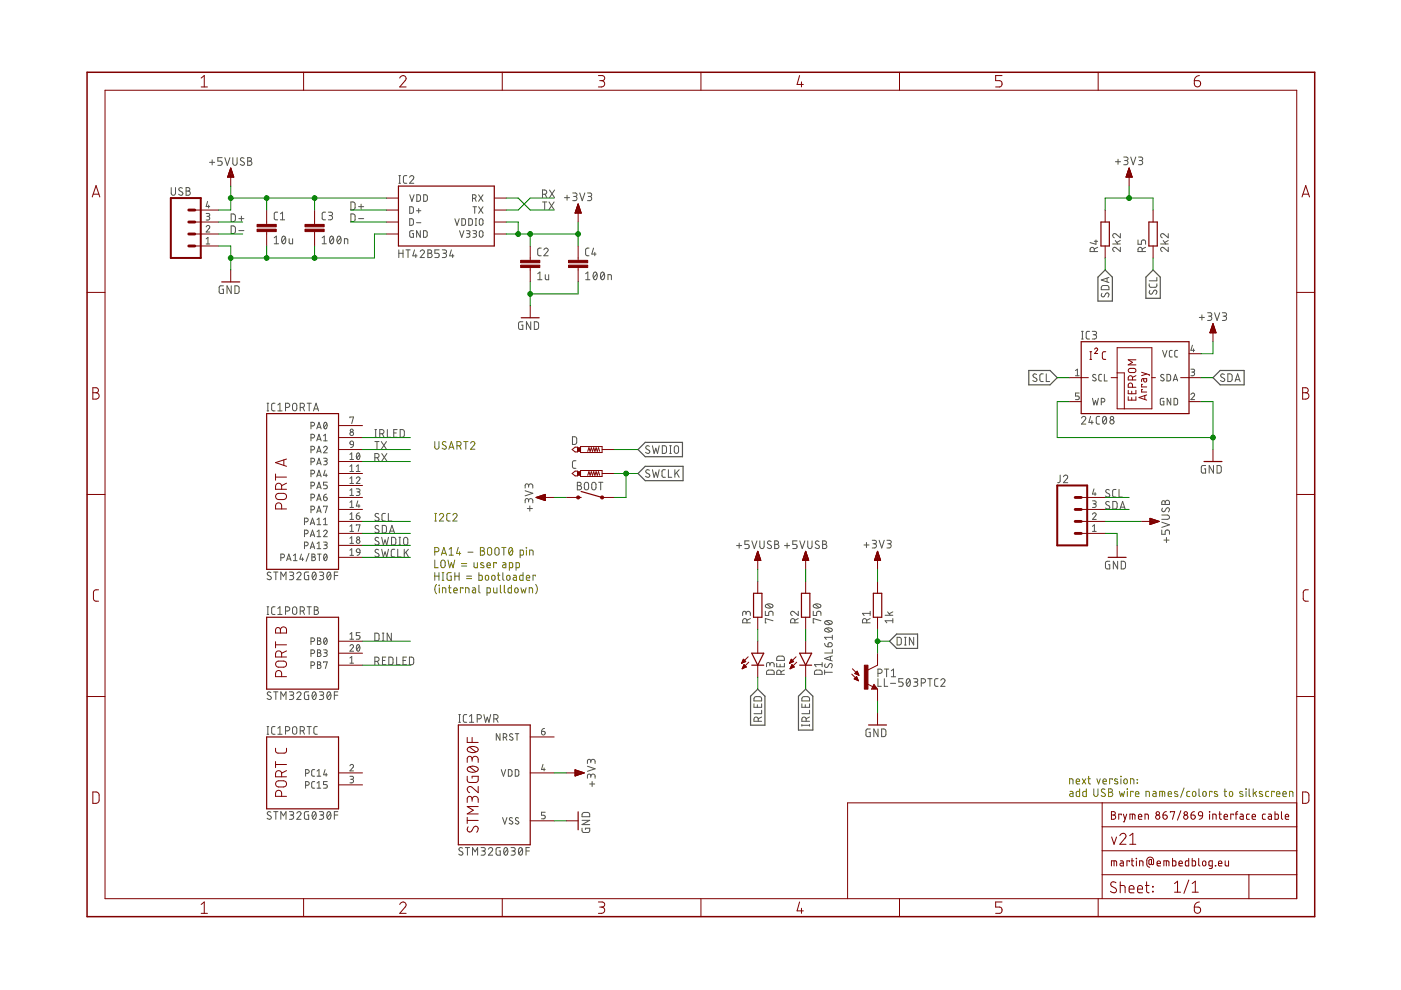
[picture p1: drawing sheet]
<svg xmlns="http://www.w3.org/2000/svg" width="297mm" height="210mm" viewBox="0 0 297 210" stroke-linecap="round" stroke-linejoin="round" font-family="sans-serif">
<g fill="none" stroke="#808000" stroke-width=".21">
<path d="M92.2 93.6v1.2a.44 .44 0 0 0 .4 .4 .44 .44 0 0 0 .5-.4v-1.2M94.6 93.7a.41 .41 0 0 0-.7 0 .41 .41 0 0 0 .1 .6l.5 .3a.41 .41 0 0 1 0 .6 .41 .41 0 0 1-.6-.1l-.2-.1M95.2 95.2l.5-1.6 .5 1.6M95.3 94.8h.8M96.9 94.5h.4a.44 .44 0 0 0 .5-.4 .44 .44 0 0 0-.5-.5h-.4v1.6M97.4 94.5l.4 .7M98.3 93.6h.9M98.8 93.6v1.6M99.8 94a.44 .44 0 0 1 .6-.4 .44 .44 0 0 1 .1 .7l-.7 .9h.9M92.2 117h.4a.46 .46 0 0 0 .5-.5 .46 .46 0 0 0-.5-.4h-.4v1.6M92.2 118.7v1.7h.7M92.2 110.5h.3"/>
<path d="M92.2 108.9h.3M92.4 108.9v1.6M93.2 109.2a.44 .44 0 0 1 .6-.3 .44 .44 0 0 1 .1 .7l-.7 .9h.9M93.6 117.7l.5-1.6 .6 1.6M93.6 118.9l.3-.2 .3 .2 .2 1a.46 .46 0 0 1-.5 .5 .46 .46 0 0 1-.4-.5zM93.7 117.3h.8M95 118.7l.3 1.7 .4-1.1 .4 1.1 .3-1.7M95.2 116.5l.5-.4v1.6M95.2 117.7h.9M95.4 108.9h-.5l-.2 .3v1.1l.2 .1 .5 .1M96 109.2a.45 .45 0 0 1 .6-.3 .45 .45 0 0 1 .2 .7l-.8 .9h.9M97.2 116.1l-.4 1.2h.9"/>
<path d="M97.4 117v.7M97.9 119.5h1.1M99.2 117.1h1.1M100.5 119.3v.9l.3 .2h.4v-1.1M101.9 116.1h.4a.37 .37 0 0 1 .4 .3 .37 .37 0 0 1-.4 .4 .44 .44 0 0 1 .5 .5 .44 .44 0 0 1-.5 .4h-.4zM101.9 116.8h.4M102.5 119.4l-.4-.1-.2 .2 .7 .5v.2l-.2 .2-.5-.1M103.3 119.8h.7a.38 .38 0 0 0-.3-.5 .38 .38 0 0 0-.4 .4v.6l.7 .1M103.5 116.2l.3-.1 .3 .1 .1 1.1a.44 .44 0 0 1-.4 .4 .44 .44 0 0 1-.4-.4zM105.1 116.2l.3-.1 .3 .1 .1 1.1a.44 .44 0 0 1-.4 .4 .44 .44 0 0 1-.5-.4zM105.2 119.5v-.2h-.5v1.1M106.4 116.1h.9"/>
<path d="M106.6 119.3h.5l.2 .3v.8h-.6l-.2-.3 .1-.2 .7-.2M106.8 116.1v1.6M108 116.2l.3-.1a.97 .97 0 0 1 0 1.6 1 1 0 0 1-.3-1.5zM108.6 116.5l-.7 .8M110.3 117.7h.5l.2-.2-.1-.8-.6-.1v1.7M111.6 116.1l.1 .1zM111.6 116.6v1.1M112.3 117.7v-1.1l.7 .2v.9M92.2 121.4v1.6M92.2 122.2h.9M92.5 123.9a1.56 1.56 0 0 0 0 2M93.1 121.4v1.6"/>
<path d="M93.1 124.1l.1 .1zM93.1 124.6v1.1M93.7 123h.4M93.7 121.4h.4M93.8 125.7v-1.1l.7 .2v.9M93.9 121.4v1.6M95.1 124.6h.5M95.3 124.1v1.4l.3 .2M95.7 121.4h-.6l-.3 .2v1.1l.2 .3h.7v-.8h-.3M96.2 125.2h.7a.38 .38 0 0 0-.2-.6 .38 .38 0 0 0-.5 .4l.1 .6 .6 .1M96.4 122.2h.9M96.4 121.4v1.6"/>
<path d="M97.3 121.4v1.6M97.9 120h1.1M98.2 124.8v-.2h-.6v1.1M98.7 125.7v-1.1l.7 .2v.9M98.9 122.2h1.1M98.9 122.7h1.1M100.2 124.6l.5 .1 .1 .2v.8h-.5l-.2-.2 .1-.3 .6-.1M101.5 121.4v1.6h.6l.2-.2-.1-.8h-.7M101.5 124.1v1.3l.3 .3M103 122.1h.5l.1 .6a.36 .36 0 0 1-.3 .3 .36 .36 0 0 1-.4-.3zM103.3 125.7h.5l.1-.2-.1-.8-.5-.1v1.7M104.4 122.1h.5l.1 .6a.36 .36 0 0 1-.4 .3 .36 .36 0 0 1-.4-.3z"/>
<path d="M104.6 124.6l.1 .9 .2 .2h.5v-1.1M105.5 122h.5M105.6 121.4l.1 1.5 .3 .1M106.1 124.1v1.3l.2 .3M106.6 121.4v1.4l.3 .2M106.9 124.1v1.3l.3 .3M107.5 122.1h.5l.1 .6a.36 .36 0 0 1-.3 .3 .36 .36 0 0 1-.4-.3zM108 120.4h.6l.1-.2-.1-.9h-.6v1.6M108.4 124.1v1.6h-.5l-.2-.3v-.6l.2-.1 .5-.1M108.9 122h.4l.2 .2v.8h-.6l-.1-.2v-.3l.7-.1M109.2 124.7h.5l.2 .6a.36 .36 0 0 1-.4 .4 .36 .36 0 0 1-.4-.4zM109.4 120.4h.6l.1-.2-.1-.9h-.6v1.6"/>
<path d="M110.4 124.6l.3 1.1 .3-.7 .3 .7 .2-1.1M110.9 121.4v1.6h-.6l-.1-.2v-.7l.1-.1h.6M111.6 122.5h.7a.38 .38 0 0 0-.2-.5 .38 .38 0 0 0-.5 .3l.1 .7h.6M112.2 125.7v-1.1l.7 .2v.9M113.5 122.2v-.2h-.5v1M113.6 123.9a1.56 1.56 0 0 1 0 2M226.8 166.2v-1.1l.7 .2v.9M226.9 167.8h.4l.2 .3v.8l-.6-.1-.1-.2v-.2l.7-.1M228.2 165.7h.7a.38 .38 0 0 0-.3-.6 .38 .38 0 0 0-.4 .4l.1 .6 .6 .1M228.9 167.3v1.6h-.6l-.1-.3v-.6l.1-.2h.6M229.5 165.1l.7 1.1M230.2 165.1l-.7 1.1"/>
<path d="M230.3 167.3v1.6h-.6l-.1-.3v-.6l.1-.2h.6M230.7 165.1h.5M230.8 164.6v1.5l.4 .1M231.9 167.3v1.1a.44 .44 0 0 0 .4 .5 .44 .44 0 0 0 .5-.5v-1.1M232.6 165.1l.3 1.1 .4-1.1M233.8 165.7h.8a.38 .38 0 0 0-.3-.6 .38 .38 0 0 0-.5 .4l.1 .6 .7 .1M234.3 167.4a.41 .41 0 0 0-.6-.1 .41 .41 0 0 0 0 .6l.5 .3a.41 .41 0 0 1 0 .6 .41 .41 0 0 1-.6 0l-.1-.1M235 167.3h.5a.36 .36 0 0 1 .4 .3 .36 .36 0 0 1-.4 .4 .46 .46 0 0 1 .4 .4 .46 .46 0 0 1-.4 .5h-.5zM235 168h.5M235.8 165.3v-.2h-.5v1.1M236.9 165.2l-.4-.1-.2 .3 .7 .4v.3l-.2 .1-.5-.1M237.3 167.8l.3 1.1 .3-.7 .2 .7 .3-1.1"/>
<path d="M237.6 164.6l.1 .1zM237.7 165.1v1.1M238.4 165.2h.5l.1 .7a.37 .37 0 0 1-.4 .3 .37 .37 0 0 1-.3-.3zM239 167.3h.1zM239 167.8v1.1M239.7 166.2v-1.1l.7 .2v.9M240.2 168v-.2h-.5v1.1M240.7 168.3h.8a.38 .38 0 0 0-.3-.5 .38 .38 0 0 0-.5 .4l.1 .6 .7 .1M241.1 165.3l.1 .1zM241.1 166l.1 .1zM243 168.9v-1.1l.7 .1v1M244.5 167.8h.4l.2 .3v.8l-.5-.1-.2-.2 .1-.2 .6-.1"/>
<path d="M245.9 168.9v-1.1l1 .1 .1 1M246.4 167.8v1.1M247.7 168.3h.7a.38 .38 0 0 0-.3-.5 .38 .38 0 0 0-.4 .4l.1 .6 .6 .1M249.7 167.9l-.5-.1-.2 .2 .7 .5v.3l-.2 .1-.5-.1M251 167.1l-.7 2M252.3 167.8h-.5l-.2 .3 .1 .7 .6 .1M252.9 167.9h.5l.2 .6a.37 .37 0 0 1-.4 .4 .37 .37 0 0 1-.4-.4zM254.2 167.3v1.3l.3 .3M255.1 167.9h.5l.1 .6a.36 .36 0 0 1-.3 .4 .36 .36 0 0 1-.4-.4zM257 168v-.2h-.6v1.1M258.1 167.9l-.4-.1-.2 .2 .6 .5 .1 .3-.2 .1-.5-.1M259.5 167.8h.6"/>
<path d="M259.7 167.3v1.4l.4 .2M260.8 167.9h.5l.1 .6a.36 .36 0 0 1-.4 .4 .36 .36 0 0 1-.4-.4zM263.5 167.9l-.4-.1-.3 .2 .7 .5v.3l-.2 .1-.5-.1M264.1 167.3h.1zM264.2 167.8v1.1M264.8 167.3v1.3l.3 .3M265.7 167.3v1.6M266 168.1l.4 .8M266.4 167.8l-.7 .5M267.6 167.9l-.4-.1-.2 .2 .7 .5v.3l-.2 .1-.5-.1M269 167.8h-.5l-.1 .3v.7l.6 .1M270.2 168v-.2h-.6v1.1"/>
<path d="M270.6 168.3h.8a.38 .38 0 0 0-.3-.5 .38 .38 0 0 0-.5 .4l.1 .6 .7 .1M272 168.3h.7a.38 .38 0 0 0-.2-.5 .38 .38 0 0 0-.5 .4l.1 .6 .6 .1M273.4 168.9v-1.1l.7 .1v1"/>
</g>
<g fill="none" stroke="#505050" stroke-width=".21">
<path d="M36.3 39.8v1.2a.46 .46 0 0 0 .5 .4 .46 .46 0 0 0 .4-.4v-1.2M38.7 39.9a.41 .41 0 0 0-.6-.1 .41 .41 0 0 0-.1 .6l.6 .3a.38 .38 0 0 1 .1 .5 .38 .38 0 0 1-.5 .2l-.3-.2M39.5 39.8h.4a.37 .37 0 0 1 .4 .3 .37 .37 0 0 1-.4 .4 .44 .44 0 0 1 .4 .5 .44 .44 0 0 1-.4 .4h-.4zM44.4 34.4h1.1M45 33.9v1.1M47.1 33.4h-.9v.8h.5a.45 .45 0 0 1 .4 .4 .45 .45 0 0 1-.4 .5h-.5M47.7 33.4l.5 1.7 .5-1.7M49.4 33.4v1.2a.46 .46 0 0 0 .4 .5 .46 .46 0 0 0 .5-.5v-1.2M51.8 33.6a.42 .42 0 0 0-.6-.2 .42 .42 0 0 0-.1 .6l.5 .4a.38 .38 0 0 1 .2 .5 .38 .38 0 0 1-.5 .1l-.4-.2M52.5 33.4h.5a.37 .37 0 0 1 .3 .4 .37 .37 0 0 1-.3 .4 .44 .44 0 0 1 .4 .4 .44 .44 0 0 1-.4 .5h-.5zM52.5 34.2h.5M84.6 38.9h.3"/>
<path d="M84.6 37.2h.3M84.7 37.2v1.7M86.3 37.2l-.6 .1-.2 .3 .1 1.1 .1 .1 .6 .1M86.8 37.6a.45 .45 0 0 1 .7-.3 .45 .45 0 0 1 .1 .7l-.8 .9h.9M236.5 34.3h1.1M237 33.8v1M238.3 33.3h.5a.37 .37 0 0 1 .4 .4 .37 .37 0 0 1-.4 .3h-.4M238.7 34a.44 .44 0 0 1 .5 .5 .44 .44 0 0 1-.5 .4h-.4M239.7 33.3l.6 1.6 .5-1.6M241.4 33.3h.5a.37 .37 0 0 1 .4 .4 .37 .37 0 0 1-.4 .3h-.3M241.8 34a.44 .44 0 0 1 .5 .5 .44 .44 0 0 1-.5 .4h-.4M39.5 40.5h.4"/>
<path d="M43.7 48.1a.38 .38 0 0 1 .5-.3 .38 .38 0 0 1 .2 .6l-.7 .8h.8M43.7 45.3h.6l.2 .2-.2 .3-.4 .1M43.7 51.7h.8M43.7 50.7l.4-.4v1.4M44 42.7l-.3 1.1h.8M44.1 45.9a.39 .39 0 0 1 .4 .4 .39 .39 0 0 1-.4 .4h-.4M44.2 43.5v.6M49 45.4h.6l.3 .2v.9l-.3 .4-.6 .1zM49 47.9h.6l.3 .3v.9l-.3 .4h-.6zM50.6 46.4h1.1M50.6 48.9h1.1M51.2 45.8v1.1"/>
<path d="M58.1 50.4l.5-.3v1.6M58.1 51.7h1M58.9 45h-.5l-.3 .3 .1 1.1 .2 .2h.5M59.5 46.6h.8M59.5 45.3l.4-.3v1.6M59.9 50.2l.3-.1a.97 .97 0 0 1 0 1.6 1.02 1.02 0 0 1-.3-1.5zM60.5 50.4l-.7 .9M61.3 50.6v.9l.3 .2h.4v-1.1M68.3 51.7h.9M68.3 50.4l.4-.3v1.6M69 45h-.5l-.2 .3v1.1l.2 .2h.5M69.6 45h.5a.36 .36 0 0 1 .4 .3 .36 .36 0 0 1-.4 .4h-.3"/>
<path d="M70.1 50.2l.2-.1a.97 .97 0 0 1 0 1.6 1.02 1.02 0 0 1-.2-1.5zM70.1 45.7a.46 .46 0 0 1 .4 .5 .46 .46 0 0 1-.4 .4h-.5M70.7 50.4l-.7 .9M71.6 50.2l.3-.1a.97 .97 0 0 1 0 1.6 1.02 1.02 0 0 1-.3-1.5zM72.2 50.4l-.7 .9M73 51.7v-1.1l.7 .1v1M74.4 42.8l.6 .1 .3 .2v1.1l-.3 .2h-.6zM74.4 45.4h.6l.3 .2v1.1l-.3 .2-.6 .1zM76 46.4h1.1M76 43.8h1.1M76.6 43.3v1.1M84.6 53v1.6"/>
<path d="M84.6 53.7h.8M85.4 53v1.6M86.1 53h.9M86.5 53v1.6M86.9 46.4h.5l.2 .2v.9l-.2 .2-.5 .1zM86.9 43.8l.5 .1 .2 .2v.9l-.2 .2h-.5zM86.9 41.3l.4 1.4 .5-1.4M87.7 48.9h-.6l-.2 .2v.9l.2 .3h.6v-.8h-.3M87.9 53l-.4 1.3h.9M88.2 53.9v.7M88.3 47.2h.9M88.3 44.7h.9"/>
<path d="M88.4 41.3h.5l.2 .2 .1 .8-.3 .4h-.5zM88.8 44.2v.9M89.1 53.3a.44 .44 0 0 1 .6-.3 .44 .44 0 0 1 .2 .7l-.8 .9h.9M89.1 48.9v1.4l-.8-1.4v1.4M89.8 48.9h.5l.3 .2v1l-.3 .2h-.5zM89.8 41.3h.6l.2 .2v.8l-.2 .4h-.6zM90.7 53h.5a.36 .36 0 0 1 .3 .3 .36 .36 0 0 1-.3 .4 .46 .46 0 0 1 .4 .5 .46 .46 0 0 1-.4 .4h-.5zM90.7 53.7h.5M93.1 53h-.9v.7h.6a.46 .46 0 0 1 .3 .5 .46 .46 0 0 1-.3 .4h-.6M93.8 53h.5a.36 .36 0 0 1 .4 .3 .36 .36 0 0 1-.4 .4h-.3M94.2 53.7a.46 .46 0 0 1 .5 .5 .46 .46 0 0 1-.5 .4h-.4M95.7 53l-.4 1.3h.9"/>
<path d="M96 53.9v.7M96.4 46.4l.5 1.4 .5-1.4M97.4 48.9l.5 1.4 .5-1.4M97.9 46.4h.6l.2 .2v.9l-.2 .2-.6 .1zM98.9 48.9h.6l.2 .2-.2 .4h-.5M99.3 49.5a.39 .39 0 0 1 .4 .4 .39 .39 0 0 1-.4 .4h-.4M99.4 46.4h.5l.2 .2v.9l-.2 .2-.5 .1zM100.2 42.1h.4a.38 .38 0 0 0 .4-.4 .38 .38 0 0 0-.4-.4h-.4v1.4M100.2 48.9h.7l.1 .2-.1 .4h-.5M100.3 43.8h.7M100.6 49.5a.39 .39 0 0 1 .4 .4 .39 .39 0 0 1-.4 .4h-.4M100.6 42.1l.4 .6"/>
<path d="M100.6 43.8v1.4M100.8 46.4h.3M100.8 47.8h.3M100.9 46.4v1.4M101.5 41.3l.9 1.4M101.5 43.8l.9 1.4M101.7 46.5h.6l.1 .9a.39 .39 0 0 1-.4 .4 .39 .39 0 0 1-.4-.4zM101.7 49h.6l.1 .9a.39 .39 0 0 1-.4 .4 .39 .39 0 0 1-.4-.4zM102.4 41.3l-.9 1.4M102.4 43.8l-.9 1.4M114 58l.5-.3v1.6M114 59.3h.9"/>
<path d="M114.7 52.6h-.5l-.2 .4 .1 1.1 .6 .1M115 41.2h.5a.46 .46 0 0 0 .4-.5 .46 .46 0 0 0-.4-.4h-.5v1.6M115 42.8h.9M115.3 53a.44 .44 0 0 1 .6-.4 .44 .44 0 0 1 .2 .7l-.8 .9h.9M115.5 42.8v1.6M115.6 41.2l.3 .7M115.6 58.2v.9l.3 .2h.4v-1.1M116.4 42.8l1.1 1.6M116.5 40.3l1.1 1.6M117.5 42.8l-1.1 1.6M117.6 40.3l-1.1 1.6M119.7 41.9h1.1"/>
<path d="M120.2 41.4v1.1M121.4 40.9h.6a.37 .37 0 0 1 .3 .4 .37 .37 0 0 1-.3 .4h-.4M121.9 41.7a.44 .44 0 0 1 .4 .4 .44 .44 0 0 1-.4 .4h-.5M122.9 40.9l.5 1.6 .6-1.6M124.2 59.3h.9M124.2 58l.4-.3v1.6M124.6 40.9h.5a.37 .37 0 0 1 .4 .4 .37 .37 0 0 1-.4 .4h-.4M124.9 52.6h-.5l-.2 .4 .1 1.1 .6 .1M125 41.7a.44 .44 0 0 1 .5 .4 .44 .44 0 0 1-.5 .4h-.4M125.8 52.6l-.3 1.3h.9M125.9 57.8l.3-.1a.97 .97 0 0 1 0 1.6 1.02 1.02 0 0 1-.3-1.5zM126.1 53.5v.7"/>
<path d="M126.6 58l-.8 .9M127.5 57.8l.2-.1a.95 .95 0 0 1 0 1.6 1.04 1.04 0 0 1-.2-1.5zM128.1 58l-.7 .9M128.9 59.3v-1.1l.7 .2v.9M232 53.3v-.4a.44 .44 0 0 0-.4-.5 .44 .44 0 0 0-.5 .5v.4h1.6M232 51.2h.7M232.4 50.9v.9l-1.3-.4M232.7 52.4l-.7 .4M234.7 59v.8M235.1 58.8l-1.6 .6 1.6 .5M235.9 51.7h1.6M236.5 51l.5 .7"/>
<path d="M237.5 52.4v.9l-.9-.7a.45 .45 0 0 0-.7 .1 .45 .45 0 0 0 .4 .6M237.5 49.5v.9l-.9-.7a.45 .45 0 0 0-.7 .1 .45 .45 0 0 0 .4 .6M237.5 51l-.7 .4M241.3 50.9v.9h.7v-.6a.45 .45 0 0 1 .4-.3 .45 .45 0 0 1 .5 .3v.6M242.2 53.3v-.4a.44 .44 0 0 0-.5-.5 .44 .44 0 0 0-.4 .5v.4h1.6M242.9 52.4l-.7 .4M245.3 58.8v.7h-1.7M246.1 51.7h1.6M246.6 51l.6 .7M247.7 52.4v.9l-.9-.7a.44 .44 0 0 0-.7 .1 .44 .44 0 0 0 .3 .6M247.7 49.5v.9l-.9-.7a.44 .44 0 0 0-.7 .1 .44 .44 0 0 0 .3 .6M247.7 51l-.8 .4"/>
<path d="M47.4 60.6h-.7l-.2 .2v1.1l.2 .3h.7v-.9h-.3M49 60.6v1.6l-.9-1.6v1.6M49.8 60.6h.6l.3 .3v1.1l-.3 .2h-.6zM110.8 68.2h-.6l-.2 .3-.1 1 .3 .3h.6v-.9h-.2M112.5 68.2v1.6l-.9-1.6v1.6M113.3 68.2l.6 .1 .3 .2v.9l-.3 .4h-.6zM219.8 79.4l-.2-.1a.38 .38 0 0 0-.5 .1 .38 .38 0 0 0 .1 .5l.5 .3a.41 .41 0 0 1 0 .6 .41 .41 0 0 1-.6 0l-.1-.1M221.2 79.3h-.5l-.2 .3v1.1l.2 .2h.5M221.8 79.3v1.6h.7M228 78.6l.4-.3v1.4M228 79.7h.8M229.3 71.9h.4"/>
<path d="M229.3 70.3h.4M229.5 70.3v1.6M231 70.3h-.5l-.2 .3v1l.2 .3h.5M231.6 70.3h.5a.36 .36 0 0 1 .4 .3 .36 .36 0 0 1-.4 .4h-.3M232.1 71a.46 .46 0 0 1 .4 .4 .46 .46 0 0 1-.4 .5h-.5M232.3 79.5a.35 .35 0 0 0-.5-.1 .35 .35 0 0 0 0 .6l.5 .2a.35 .35 0 0 1 0 .5 .35 .35 0 0 1-.5 0l-.2-.1M233.6 79.4h-.4l-.2 .3v.9l.2 .2h.4M233.6 62.2a.41 .41 0 0 0-.1 .6 .41 .41 0 0 0 .6 .1l.3-.6a.44 .44 0 0 1 .7 0 .44 .44 0 0 1-.2 .7M233.6 60.7l1.2-.1 .3 .2v.6h-1.6zM234.1 79.4v1.4h.7M243.6 60.2l.1 .5 .3 .2h1.1l.2-.2v-.5M243.8 61.6l-.2 .4 .4 .4 .2-.1 .4-.6a.38 .38 0 0 1 .5-.1 .38 .38 0 0 1 .2 .5l-.3 .3"/>
<path d="M246.5 74.3l.5 1.4 .4-1.4M246.8 79.5l-.5-.1-.2 .3 .7 .7a.39 .39 0 0 1-.3 .4 .39 .39 0 0 1-.4-.2M247.4 79.4h.6l.2 .2v.8l-.2 .4h-.6zM248.5 74.3h-.4l-.2 .3v.9l.2 .2h.4M249.7 74.3h-.4l-.2 .3v.9l.2 .2h.4M252.5 78.3h.6l.2 .2-.2 .3-.4 .1M252.8 73.2l-.3 1.1h.8M252.9 78.9a.39 .39 0 0 1 .4 .4 .39 .39 0 0 1-.4 .4h-.4M253 74v.6M254.3 67.3h1.1M254.8 66.8v1.1M256 66.3h.6a.36 .36 0 0 1 .3 .4 .36 .36 0 0 1-.3 .3h-.4"/>
<path d="M256.5 67a.46 .46 0 0 1 .4 .5 .46 .46 0 0 1-.4 .4h-.5M257.5 66.3l.5 1.6 .6-1.6M259.2 66.3h.5a.36 .36 0 0 1 .4 .4 .36 .36 0 0 1-.4 .3h-.4M259.6 79.4l-.6-.1-.2 .3 .1 .3 .8 .5a.47 .47 0 0 1-.4 .5 .47 .47 0 0 1-.5-.2M259.6 67a.46 .46 0 0 1 .5 .5 .46 .46 0 0 1-.5 .4h-.4M260.3 79.3h.7l.2 .2v.9l-.2 .5h-.7zM56.6 87.1h.4M56.6 85.5h.4M56.8 85.5v1.6M58.3 85.5h-.5l-.2 .4v1l.2 .2h.5M58.9 87.1h.9M58.9 85.9l.5-.4v1.6"/>
<path d="M60.5 86.4h.5a.44 .44 0 0 0 .4-.5 .44 .44 0 0 0-.4-.4h-.5v1.6M62.2 85.6l.3-.1 .3 .1 .1 1.1a.46 .46 0 0 1-.4 .4 .46 .46 0 0 1-.5-.4zM63.6 86.4h.5a.44 .44 0 0 0 .5-.5 .44 .44 0 0 0-.5-.4h-.5v1.6M64.2 86.4l.4 .7M65.1 85.5h.9M65.6 85.5v1.6M65.9 97.9h.4a.39 .39 0 0 0 .4-.4 .39 .39 0 0 0-.4-.3h-.4v1.4M65.9 95.4h.4a.39 .39 0 0 0 .4-.4 .39 .39 0 0 0-.4-.4h-.4v1.4M65.9 92.9h.4a.39 .39 0 0 0 .4-.4 .39 .39 0 0 0-.4-.4h-.4v1.4M65.9 90.3h.4a.39 .39 0 0 0 .4-.4 .39 .39 0 0 0-.4-.4h-.4v1.4M66.5 87.1l.5-1.6 .5 1.6M66.6 86.7h.8"/>
<path d="M67.2 98.6l.4-1.4 .5 1.4M67.2 96l.4-1.4 .5 1.4M67.2 93.5l.4-1.4 .5 1.4M67.2 90.9l.4-1.4 .5 1.4M67.3 98.2h.7M67.3 95.7h.7M67.3 93.1h.7M67.3 90.6h.7M68.6 97.2h.6l.2 .2-.2 .3-.5 .1M68.6 94.9a.38 .38 0 0 1 .5-.3 .38 .38 0 0 1 .2 .6l-.7 .8h.8M68.6 92.4l.4-.3v1.4M68.6 93.5h.8"/>
<path d="M68.8 89.6h.1a.71 .71 0 0 1 .5 .6 .71 .71 0 0 1-.5 .7l-.3-.7zM68.9 99.7l-.3 1.1h.8M69 97.8a.39 .39 0 0 1 .4 .4 .39 .39 0 0 1-.4 .4h-.4M69.3 89.9l-.6 .7M74.2 96.4l.4-.4v1.4M74.2 98.9l.4-.3v1.4M74.2 100h.8M74.2 97.4h.8M74.2 88.6v-.2h.8l-.4 1.4M74.3 93.6l.3-.1 .2 .1 .2 .7-.7-.1zM75 94.3l-.2 .3-.5 .3M75.5 100h.8"/>
<path d="M75.5 98.9l.4-.3v1.4M75.7 96.1h.1a.75 .75 0 0 1 .5 .6 .75 .75 0 0 1-.4 .7 .85 .85 0 0 1-.2-1.3zM76.2 96.4l-.6 .7M79.5 97h.4a.44 .44 0 0 0 .5-.4 .44 .44 0 0 0-.5-.4h-.4v1.6M79.5 93.6h.9M79.5 92.7h.3M79.5 91.1h.3M79.7 91.1v1.6M79.9 93.6v1.6M80 97l.4 .8M80.5 92h.5a.44 .44 0 0 0 .4-.5 .44 .44 0 0 0-.4-.4h-.5v1.6M80.8 93.6l1.1 1.6"/>
<path d="M80.9 96.2l1.1 1.6M81 92l.4 .7M81.9 93.6l-1.1 1.6M82 96.2l-1.1 1.6M82.1 91.1v1.6h.7M83.5 91.8h.5M84.2 91.1h-.7v1.6h.7M84.8 91.1h.6l.3 .3v1l-.3 .3h-.6zM121.4 92.6h.6l.2 .3 .1 .9-.3 .4h-.6zM122.1 97.7h-.5l-.2 .3v1.1l.2 .2h.5M137.7 94.6l-.6-.1-.2 .4 .1 .2 .7 .4a.42 .42 0 0 1-.1 .6 .42 .42 0 0 1-.6-.1l-.1-.1M137.7 99.7l-.6-.1-.2 .3 .1 .3 .6 .3a.38 .38 0 0 1 .1 .5 .38 .38 0 0 1-.5 .2l-.3-.2"/>
<path d="M138.3 94.5l.4 1.6 .3-1.1 .4 1.1 .4-1.6M138.3 99.6l.4 1.6 .3-1.1 .4 1.1 .4-1.6M140.4 94.5h.6l.3 .3v1l-.3 .3h-.6zM141.1 99.6h-.5l-.2 .3v1.1l.2 .2h.5M141.7 99.6v1.6h.7M142 96.1h.3M142 94.5h.3M142.2 94.5v1.6M143.1 94.6l.3-.1 .3 .1 .2 1.1a.46 .46 0 0 1-.5 .4 .46 .46 0 0 1-.4-.4zM143.1 99.6v1.6M144 99.6l-.9 1M228.8 83.3h-.8v.7h.5a.39 .39 0 0 1 .3 .3 .39 .39 0 0 1-.3 .4h-.5"/>
<path d="M229.3 88.6a.45 .45 0 0 1 .6-.3 .45 .45 0 0 1 .2 .7l-.8 .9h.9M231.2 88.3l-.3 1.3h.9M231.5 89.2v.7M231.6 84.5l.3 1.4 .4-1 .3 1 .3-1.4M233.2 88.3h-.6l-.2 .3 .1 1.1 .1 .2h.6M233.5 85.2h.4a.39 .39 0 0 0 .4-.4 .39 .39 0 0 0-.4-.3h-.4v1.4M233.9 88.4l.3-.1a.97 .97 0 0 1 0 1.6 1.03 1.03 0 0 1-.3-1.5zM234.5 88.6l-.7 1M246.8 84.5h-.6l-.2 .1v1l.2 .2 .6 .1v-.8h-.3M248.2 84.5v1.4l-.7-1.4v1.4M248.8 80.8l.4-1.4 .5 1.4M248.9 80.4h.7"/>
<path d="M248.9 84.5h.5l.3 .2v.9l-.3 .2-.5 .1zM252.5 83.7a.39 .39 0 0 1 .5-.3 .39 .39 0 0 1 .2 .6l-.7 .7h.8M255.6 98.7h-.7l-.2 .2v1l.2 .4h.7v-.9h-.3M257.3 98.7v1.6l-.9-1.6v1.6M258 98.7h.7l.2 .3v1l-.2 .3h-.7zM261.9 80.9l.5-1.6 .5 1.6M262 80.5h.8M59.5 118.3h.4a.39 .39 0 0 0 .4-.4 .39 .39 0 0 0-.4-.4h-.4v1.4M60.8 118.9l.4-1.4 .5 1.4M60.9 118.5h.7M62.2 117.8l.4-.3v1.4M62.2 118.9h.8"/>
<path d="M63.9 117.5l-.3 1.1h.8M64.1 118.3v.6M64.6 115.7h.4a.39 .39 0 0 0 .3-.4 .39 .39 0 0 0-.3-.4h-.4v1.4M64.6 113.2h.4a.39 .39 0 0 0 .3-.4 .39 .39 0 0 0-.3-.4h-.4v1.4M64.6 110.6h.4a.39 .39 0 0 0 .3-.4 .39 .39 0 0 0-.3-.3h-.4v1.4M65.5 117.3l-.6 1.7M65.8 116.3l.5-1.4 .4 1.4M65.8 113.8l.5-1.4 .4 1.4M65.8 111.3l.5-1.4 .4 1.4M65.9 116h.7M65.9 113.4h.7M65.9 110.9h.7"/>
<path d="M65.9 108.1h.4a.39 .39 0 0 0 .4-.4 .39 .39 0 0 0-.4-.4h-.4v1.4M65.9 105.6h.4a.39 .39 0 0 0 .4-.4 .39 .39 0 0 0-.4-.4h-.4v1.4M65.9 103h.4a.39 .39 0 0 0 .4-.4 .39 .39 0 0 0-.4-.4h-.4v1.4M65.9 100.5h.4a.39 .39 0 0 0 .4-.4 .39 .39 0 0 0-.4-.4h-.4v1.4M66.1 117.5l.6 .1 .1 .3-.3 .2a.39 .39 0 0 1 .4 .4 .39 .39 0 0 1-.4 .4h-.4zM66.1 118.1h.4M67.2 108.7l.4-1.4 .5 1.4M67.2 106.2l.4-1.4 .5 1.4M67.2 103.6l.4-1.4 .5 1.4M67.2 101.1l.4-1.4 .5 1.4M67.2 115.3l.4-.4v1.4M67.2 110.2l.4-.3v1.4"/>
<path d="M67.2 112.7l.4-.3v1.4M67.2 116.3h.8M67.2 113.8h.8M67.2 111.3h.8M67.3 108.4h.7M67.3 105.8h.7M67.3 103.3h.7M67.3 100.8h.7M67.3 117.5h.8M67.7 117.5v1.4M68.6 114.9l.6 .1 .2 .2-.2 .3h-.5M68.6 112.7a.38 .38 0 0 1 .5-.3 .38 .38 0 0 1 .2 .6l-.7 .8h.8"/>
<path d="M68.6 105.4h.5a.39 .39 0 0 1 .3 .4 .39 .39 0 0 1-.4 .4 .39 .39 0 0 1-.4-.4zM68.6 111.3h.8M68.6 110.2l.4-.3v1.4M68.6 107.5v-.2h.8l-.4 1.4M68.8 117.6l.1-.1a.71 .71 0 0 1 .5 .7 .71 .71 0 0 1-.5 .7l-.3-.7zM69 115.5a.39 .39 0 0 1 .4 .4 .39 .39 0 0 1-.4 .4h-.4M69.2 100.5v.6M69.2 104.8l-.3 .1-.3 .5M69.3 117.8l-.6 .8M69.4 102.2h-.8v.6h.5a.4 .4 0 0 1 .3 .4 .4 .4 0 0 1-.3 .4h-.5M74.2 116.7l.4-.3v1.4M74.2 101.4l.4-.3v1.4"/>
<path d="M74.2 104l.4-.3v1.4M74.2 106.5l.4-.3v1.4M74.2 109.1l.4-.4v1.4M74.2 111.6l.4-.3v1.4M74.2 114.1l.4-.3v1.4M74.2 117.8h.8M74.2 115.2h.8M74.2 112.7h.8M74.2 110.1h.8M74.2 107.6h.8M74.2 105.1h.8M74.2 102.5h.8"/>
<path d="M75.5 109.3h.5a.39 .39 0 0 1 .3 .5 .39 .39 0 0 1-.4 .3 .39 .39 0 0 1-.4-.4zM75.5 103.7h.7l.1 .2-.1 .3-.5 .1M75.5 101.4a.38 .38 0 0 1 .6-.3 .38 .38 0 0 1 .1 .6l-.7 .8h.8M75.5 111.4v-.1h.8l-.4 1.4M75.7 116.5h.5l.1 .6h-.6l-.1-.2zM75.9 106.2l-.4 1.1h.8M75.9 104.3a.38 .38 0 0 1 .4 .4 .38 .38 0 0 1-.4 .4h-.4M76.1 107v.6M76.2 108.7l-.4 .2-.3 .4M76.3 117.1l-.1 .4-.5 .3M80.3 114.1a.41 .41 0 0 0-.6-.1 .41 .41 0 0 0-.1 .5l.6 .4a.44 .44 0 0 1-.1 .7 .44 .44 0 0 1-.6-.3M80.3 116.6a.41 .41 0 0 0-.6-.1 .41 .41 0 0 0-.1 .6l.6 .3a.44 .44 0 0 1-.1 .7 .44 .44 0 0 1-.6-.2"/>
<path d="M80.3 111.5a.41 .41 0 0 0-.6 0 .41 .41 0 0 0 0 .6l.5 .2a.44 .44 0 0 1-.1 .7 .44 .44 0 0 1-.6-.2M80.3 109a.41 .41 0 0 0-.6-.1 .41 .41 0 0 0 0 .6l.5 .3a.44 .44 0 0 1-.1 .7 .44 .44 0 0 1-.6-.2M80.9 113.9l.4 1.6 .3-1 .4 1 .4-1.6M80.9 116.5l.4 1.6 .3-1.1 .4 1.1 .4-1.6M81 111.4h.7l.2 .3v1l-.2 .3h-.7zM81.7 108.9h-.5l-.2 .3v1.1l.2 .1 .5 .1M82.3 108.9v1.6h.8M82.6 113l.5-1.6 .6 1.6M82.7 112.6h.8M83 113.9l.7 .1 .2 .2v.9l-.2 .4h-.7zM83.7 116.5l-.6 .1-.1 .2v1.1l.2 .2h.5M84.3 116.5v1.6h.7"/>
<path d="M84.6 115.5h.3M84.6 113.9h.3M84.8 113.9v1.6M85.7 114.1l.3-.2 .3 .2 .2 1a.44 .44 0 0 1-.5 .4 .44 .44 0 0 1-.4-.4zM85.7 116.5v1.6M86.1 117.1l.5 1M86.6 116.5l-.9 1M111.3 104.1l1.7 .5-1.7 .5M111.8 107.8h1.1M112.1 106.2a.44 .44 0 0 1 .4-.5 .44 .44 0 0 1 .5 .5v.4M112.1 106.4v-.3a.37 .37 0 0 0-.4-.4 .37 .37 0 0 0-.4 .4v.5M112.1 103a.44 .44 0 0 1 .4-.4 .44 .44 0 0 1 .5 .4v.5"/>
<path d="M112.1 103.3v-.4a.37 .37 0 0 0-.4-.3 .37 .37 0 0 0-.4 .3v.6M112.3 107.3v1.1M122.4 102.3h.5a.36 .36 0 0 1 .3 .3 .36 .36 0 0 1-.3 .4 .44 .44 0 0 1 .4 .4 .44 .44 0 0 1-.4 .5h-.5zM122.4 103h.5M124 102.4l.4-.1 .3 .1 .1 1a.46 .46 0 0 1-.5 .5 .46 .46 0 0 1-.4-.5zM125.6 102.4l.3-.1 .3 .1 .2 1a.46 .46 0 0 1-.5 .5 .46 .46 0 0 1-.4-.5zM126.9 102.3h.9M127.4 102.3v1.6M143.4 100.2l.6 1M156.2 115.7h1M156.7 115.1v1.1M158.8 114.7h-.9v.7h.6a.45 .45 0 0 1 .3 .5 .45 .45 0 0 1-.3 .4h-.6"/>
<path d="M159.4 114.7l.5 1.6 .6-1.6M161.1 114.7v1.2a.46 .46 0 0 0 .5 .4 .46 .46 0 0 0 .4-.4v-1.2M163.5 114.8l-.4-.1-.3 .1-.1 .3 .1 .2 .6 .3a.38 .38 0 0 1 .1 .6 .38 .38 0 0 1-.5 .1l-.3-.2M164.3 114.7h.4a.37 .37 0 0 1 .4 .4 .37 .37 0 0 1-.4 .3 .44 .44 0 0 1 .5 .5 .44 .44 0 0 1-.5 .4h-.4zM164.3 115.4h.4M166.3 115.7h1.1M166.9 115.1v1.1M169 114.7h-.9v.7h.5a.45 .45 0 0 1 .4 .5 .45 .45 0 0 1-.4 .4h-.5M169.6 114.7l.5 1.6 .5-1.6M171.3 114.7v1.2a.46 .46 0 0 0 .4 .4 .46 .46 0 0 0 .5-.4v-1.2M173.7 114.8a.42 .42 0 0 0-.6-.1 .42 .42 0 0 0-.1 .6l.5 .3a.38 .38 0 0 1 .2 .5 .38 .38 0 0 1-.5 .2l-.4-.2M174.4 114.7h.5a.37 .37 0 0 1 .3 .4 .37 .37 0 0 1-.3 .3 .44 .44 0 0 1 .4 .5 .44 .44 0 0 1-.4 .4h-.5z"/>
<path d="M174.4 115.4h.5M183.2 115.5h1.1M183.7 115v1.1M184.9 114.6h.6a.37 .37 0 0 1 .3 .3 .37 .37 0 0 1-.3 .4h-.4M185.4 115.3a.44 .44 0 0 1 .4 .4 .44 .44 0 0 1-.4 .5h-.5M186.4 114.6l.5 1.6 .6-1.6M188 114.6h.6a.37 .37 0 0 1 .4 .3 .37 .37 0 0 1-.4 .4h-.4M188.5 115.3a.44 .44 0 0 1 .5 .4 .44 .44 0 0 1-.5 .5h-.5M224.8 100.7l-.1 1.4-.5 .2M225.5 101.1a.45 .45 0 0 1 .6-.4 .45 .45 0 0 1 .2 .8l-.8 .8h.9M231.6 109.1a.38 .38 0 0 1 .6-.4 .38 .38 0 0 1 .1 .6l-.7 .8h.8M231.6 106.2h.6l.2 .2-.2 .4h-.4"/>
<path d="M231.6 112.7h.8M231.6 111.6l.4-.3v1.4M231.9 103.7l-.3 1.1h.8M232 106.8a.38 .38 0 0 1 .4 .4 .38 .38 0 0 1-.4 .4h-.4M232.2 104.4v.7M235.2 106.4a.41 .41 0 0 0-.6 0 .41 .41 0 0 0 0 .6l.5 .3a.41 .41 0 0 1 .1 .6 .41 .41 0 0 1-.7-.1l-.1-.1M235.2 103.9a.41 .41 0 0 0-.6-.1 .41 .41 0 0 0 0 .7l.5 .2a.42 .42 0 0 1 .1 .6 .42 .42 0 0 1-.7 0l-.1-.1M235.3 119h-.5l-.4 .2v1.1l.2 .3h.7v-.9h-.3M235.9 106.3h.7l.2 .3 .1 .9-.3 .4h-.7zM236.6 103.8h-.5l-.2 .3v1.1l.2 .2h.5M237 119v1.6l-.9-1.6v1.6M237.3 103.8v1.6h.7"/>
<path d="M237.5 107.9l.5-1.6 .5 1.6M237.6 107.5h.8M237.7 119h.6l.3 .3v.9l-.3 .4h-.6zM246.3 112.4v.9h.7v-.5a.46 .46 0 0 1 .5-.4 .46 .46 0 0 1 .4 .4v.5M246.3 109.2h1.2a.46 .46 0 0 1 .4 .5 .46 .46 0 0 1-.4 .4h-1.2M246.3 110.7l1.6 .6-1.6 .5M246.4 106.3l.4-.1 .2 .3a.46 .46 0 0 1 .5-.4 .46 .46 0 0 1 .4 .4v.5h-1.6zM246.5 107.7l-.1 .2a.38 .38 0 0 0 .1 .5 .38 .38 0 0 0 .5-.1l.3-.5a.44 .44 0 0 1 .7 .1 .44 .44 0 0 1-.3 .6M246.8 114.5h1.1M247 106.5v.5M247.3 114v1M56.6 130.3h.4"/>
<path d="M56.6 128.7h.4M56.8 128.7v1.6M57.4 121.4a.41 .41 0 0 0-.6-.1 .41 .41 0 0 0-.1 .6l.6 .3a.38 .38 0 0 1 .2 .5 .38 .38 0 0 1-.5 .2l-.4-.2M58 121.3h.9M58.3 128.7h-.5l-.2 .3v1.1l.2 .2h.5M58.5 121.3v1.6M58.9 129l.5-.3v1.6M58.9 130.3h.9M59.5 122.9v-1.6l.6 .9 .5-.9v1.6M60.5 129.6h.5a.46 .46 0 0 0 .4-.5 .46 .46 0 0 0-.4-.4h-.5v1.6M61.4 121.3h.5a.37 .37 0 0 1 .4 .4 .37 .37 0 0 1-.4 .3h-.4M61.8 122a.44 .44 0 0 1 .5 .5 .44 .44 0 0 1-.5 .4h-.4"/>
<path d="M62.2 128.8l.3-.1 .3 .1 .1 1a.46 .46 0 0 1-.4 .5 .46 .46 0 0 1-.5-.5zM62.9 121.6a.45 .45 0 0 1 .7-.3 .45 .45 0 0 1 .1 .7l-.8 .9h.9M63.6 129.6h.5a.46 .46 0 0 0 .5-.5 .46 .46 0 0 0-.5-.4h-.5v1.6M64.2 129.6l.4 .7M65.1 128.7h.9M65.4 121.3h-.5l-.3 .2v1.2l.2 .2h.6v-.9h-.2M65.6 128.7v1.6M65.9 138.6h.4a.38 .38 0 0 0 .4-.4 .38 .38 0 0 0-.4-.4h-.4v1.4M65.9 136h.4a.38 .38 0 0 0 .4-.4 .38 .38 0 0 0-.4-.3h-.4v1.4M66.4 121.4l.2-.1a.97 .97 0 0 1 0 1.6 1 1 0 0 1-.2-1.5zM66.6 128.7h.5a.36 .36 0 0 1 .3 .3 .36 .36 0 0 1-.3 .4 .46 .46 0 0 1 .4 .4 .46 .46 0 0 1-.4 .5h-.5zM66.6 129.4h.5"/>
<path d="M67 121.6l-.7 1M67.3 137.8l.6 .1 .1 .3-.3 .2a.39 .39 0 0 1 .4 .4 .39 .39 0 0 1-.4 .4h-.4zM67.3 135.3l.6 .1 .1 .2-.3 .3a.39 .39 0 0 1 .4 .4 .39 .39 0 0 1-.4 .4h-.4zM67.3 138.4h.4M67.3 135.9h.4M67.7 121.3h.6a.37 .37 0 0 1 .3 .4 .37 .37 0 0 1-.3 .3h-.4M68.2 122a.44 .44 0 0 1 .4 .5 .44 .44 0 0 1-.4 .4h-.5M68.6 137.8h.6l.2 .2-.2 .4h-.5M68.8 135.3h.1a.69 .69 0 0 1 .5 .6 .69 .69 0 0 1-.5 .7l-.3-.6zM69 138.4a.39 .39 0 0 1 .4 .4 .39 .39 0 0 1-.4 .4h-.4M69.3 135.6l-.6 .7M69.5 121.4l.2-.1a.95 .95 0 0 1 0 1.6 1.02 1.02 0 0 1-.2-1.5z"/>
<path d="M70.1 121.6l-.7 1M70.9 122h.7M71.6 121.3h-.7v1.6M74.2 137a.38 .38 0 0 1 .5-.3 .38 .38 0 0 1 .1 .6l-.6 .8h.8M74.2 134.5l.4-.4v1.4M74.2 139.5l.4-.3v1.4M74.2 135.5h.8M75.7 136.8l.1-.1a.68 .68 0 0 1 .6 .5 .68 .68 0 0 1-.2 .7l-.1 .1a.68 .68 0 0 1-.6-.4 .68 .68 0 0 1 .2-.7zM76.2 137l-.6 .8M76.3 134.1h-.8v.6h.5a.4 .4 0 0 1 .3 .4 .4 .4 0 0 1-.3 .4h-.5M79.5 134.2l.6 .1 .2 .2v1.1l-.2 .2-.6 .1zM81 135.9h.4"/>
<path d="M81 134.2h.4M81.2 134.2v1.7M81.8 139.3h-.7v1.6h.7M82.4 139.3l.7 .1 .2 .2v1.1l-.2 .2h-.7zM83 134.2v1.7l-.9-1.7v1.7M84.1 139.3v1.6h.7M86.2 139.3h-.8v1.6h.8M86.8 139.3l.6 .1 .3 .2v.9l-.3 .4h-.6zM158.2 130a.46 .46 0 0 1 .4-.4 .46 .46 0 0 1 .5 .4v.5M158.2 130.3v-.3a.36 .36 0 0 0-.4-.4 .36 .36 0 0 0-.3 .4v.5M158.4 132.1v-.5a.46 .46 0 0 0-.5-.5 .46 .46 0 0 0-.4 .5v.5h1.6M159.1 131.1l-.7 .4"/>
<path d="M162.3 129.6v.9h.7v-.5a.46 .46 0 0 1 .4-.4 .46 .46 0 0 1 .5 .4v.5M162.4 128.2a1.02 1.02 0 0 1 1.5 .3 .97 .97 0 0 1-1.6 0zM162.6 128.1l.9 .7M163.9 131.6l-1.6-.5v1h.2M164.8 139.3l.3-.2h.9l.3 .3v.6h-1.6zM168.5 132.1v-.5a.46 .46 0 0 0-.4-.5 .46 .46 0 0 0-.5 .5v.5h1.6M169.2 129.6v.9l-.9-.8a.45 .45 0 0 0-.7 .2 .45 .45 0 0 0 .4 .6M169.2 131.1l-.7 .4M172.4 129.6v.9h.7v-.5a.46 .46 0 0 1 .5-.4 .46 .46 0 0 1 .5 .4v.5M172.5 128.2a1.02 1.02 0 0 1 1.6 .3 .97 .97 0 0 1-1.7 0zM172.8 128.1l.9 .7M174.1 131.6l-1.7-.5v1h.2"/>
<path d="M174.8 136.4l.2 .4 .6 .3M174.9 133.3a1.04 1.04 0 0 1 1.6 .3 .95 .95 0 0 1-1.7 0zM174.9 131.8a1.02 1.02 0 0 1 1.6 .2 .97 .97 0 0 1-1.7 0zM175.2 133.2l.9 .7M175.2 131.6l.9 .8M175.7 136.4a.46 .46 0 0 1 .7 .1 .46 .46 0 0 1-.4 .6h-.4zM176.1 139.2v.8M176.5 139.1l-1.7 .5 1.7 .5M176.5 137.7v.8h-1.7M176.5 134.7v.9M176.5 135.1h-1.7l.4 .5M183.8 132.1v-.5a.46 .46 0 0 0-.5-.5 .46 .46 0 0 0-.4 .5v.5h1.6"/>
<path d="M184.5 129.6v.9M184.5 131.1l-.7 .4M184.5 130h-1.6l.3 .5M187.7 130.5h1.6M188.2 129.7l.5 .8M189.3 131.6h-1.6l.3 .5M189.3 131.1v1M189.3 129.7l-.8 .4M190.2 135.1l.6 .1 .3 .2v1.1l-.3 .2-.6 .1zM191.8 135.1h.3M191.8 136.8h.3M192 135.1v1.7"/>
<path d="M193.7 135.1v1.7l-.9-1.7v1.7M56.6 155.7h.4M56.6 154.1h.4M56.8 154.1v1.6M57.4 146.8l-.5-.1-.2 .3v.3l.6 .3a.38 .38 0 0 1 .2 .5 .38 .38 0 0 1-.5 .2l-.4-.2M58 146.7h.9M58.3 154.1h-.5l-.2 .3v1l.2 .2 .5 .1M58.5 146.7v1.6M58.9 154.4l.5-.3v1.6M58.9 155.7h.9M59.5 148.3v-1.6l.6 .9 .5-.9v1.6M60.5 155h.5a.46 .46 0 0 0 .4-.5 .46 .46 0 0 0-.4-.4h-.5v1.6"/>
<path d="M61.4 146.7h.5a.36 .36 0 0 1 .4 .3 .36 .36 0 0 1-.4 .4h-.4M61.8 147.4a.46 .46 0 0 1 .5 .5 .46 .46 0 0 1-.5 .4h-.4M62.2 154.2l.3-.1 .3 .1 .1 1a.46 .46 0 0 1-.4 .5 .46 .46 0 0 1-.5-.5zM62.9 147a.44 .44 0 0 1 .7-.3 .44 .44 0 0 1 .1 .7l-.8 .9h.9M63.6 155h.5a.46 .46 0 0 0 .5-.5 .46 .46 0 0 0-.5-.4h-.5v1.6M64.2 155l.4 .7M65.1 154.1h.9M65.4 146.7h-.6l-.2 .2-.1 1.1 .3 .3h.6v-.9h-.2M65.6 154.1v1.6M65.9 141.1h.4a.38 .38 0 0 0 .4-.4 .38 .38 0 0 0-.4-.4h-.4v1.4M66.4 146.8l.2-.1a.97 .97 0 0 1 0 1.6 1.02 1.02 0 0 1-.2-1.5zM67 147l-.7 1"/>
<path d="M67.3 154.1h-.5l-.3 .3 .2 1.2 .6 .1M67.3 140.3l.6 .1 .1 .3-.3 .2a.39 .39 0 0 1 .4 .4 .39 .39 0 0 1-.4 .4h-.4zM67.3 140.9h.4M67.7 146.7h.6a.36 .36 0 0 1 .3 .3 .36 .36 0 0 1-.3 .4h-.4M68.2 147.4a.46 .46 0 0 1 .4 .5 .46 .46 0 0 1-.4 .4h-.5M68.6 140.5v-.2h.8l-.4 1.4M69.5 146.8l.1-.1a.8 .8 0 0 1 .7 .6 .8 .8 0 0 1-.3 .8l-.3 .2a1.04 1.04 0 0 1-.2-1.5zM70.1 147l-.7 1M70.9 147.4h.7M71.6 146.7h-.7v1.6M74.2 140.6h.8M79.5 140.2h.4a.46 .46 0 0 0 .5-.4 .46 .46 0 0 0-.5-.5h-.4v1.6"/>
<path d="M80 140.2l.4 .7M81.1 140h.5M85.4 140h.6M97.3 153.1h.3M97.3 151.5h.3M97.4 151.5v1.6M99 151.5h-.6l-.2 .4 .1 1 .1 .2h.6M99.5 153.1h.9M99.5 151.9l.5-.4v1.6M101.2 152.4h.4a.46 .46 0 0 0 .5-.4 .46 .46 0 0 0-.5-.5h-.4v1.6M102.6 151.5l.4 1.6 .3-1 .4 1 .3-1.6M104.7 152.4h.5a.46 .46 0 0 0 .4-.4 .46 .46 0 0 0-.4-.5h-.5v1.6"/>
<path d="M105.2 152.4l.4 .7M106 155.6v1.4l-.8-1.4v1.4M106.7 156.3h.4a.39 .39 0 0 0 .4-.4 .39 .39 0 0 0-.4-.3h-.4v1.4M107.2 156.3l.3 .7M108.7 155.7l-.3-.1-.4 .3 .6 .5a.35 .35 0 0 1 .1 .5 .35 .35 0 0 1-.6 0l-.1-.1M109.2 155.6h.8M109.6 155.6v1.4M114.8 155.1h.5a.39 .39 0 0 1 .3 .4 .39 .39 0 0 1-.4 .3 .39 .39 0 0 1-.4-.4zM115.4 154.5l-.3 .1-.3 .5M159.9 149.2v.8h1.6v-.8M160 147.8l1.2-.1 .2 .3 .1 .6h-1.6zM160.6 149.4v.6"/>
<path d="M160.8 152.9v-.4a.46 .46 0 0 0-.5-.5 .46 .46 0 0 0-.4 .5v.4h1.6M161.5 150.6v.7h-1.6M161.5 152l-.7 .4M162.6 142.2l.4-.1h.9l.2 .2v.7h-1.6zM163.2 140.9a.46 .46 0 0 1 .5-.4 .46 .46 0 0 1 .4 .4v.5M163.2 141.2v-.4a.36 .36 0 0 0-.3-.3 .36 .36 0 0 0-.4 .3v.6M164.7 140.7v.7h1.6v-.7M165.4 140.8v.6M165.6 143v-.5a.46 .46 0 0 0-.5-.4 .46 .46 0 0 0-.4 .4v.5h1.6M166.3 142.1l-.7 .3M170 153.8h1.6M170 149.2v.8h1.6v-.8"/>
<path d="M170 153.6v.4M170.1 147.8l1.3-.1 .2 .3v.6h-1.6zM170.7 149.4v.6M170.9 152.9v-.4a.46 .46 0 0 0-.4-.5 .46 .46 0 0 0-.5 .5v.4h1.6M171.6 150.6v.7h-1.6M171.6 153.6v.4M171.6 152l-.7 .4M172.8 142.2l.3-.1h.9l.3 .2v.7h-1.6zM174.3 140.5v.9M174.3 140.9h-1.6l.3 .5M174.8 142.5h1.7M174.8 142.1v.9"/>
<path d="M175 140.8l-.1 .1a.38 .38 0 0 0 .1 .6 .38 .38 0 0 0 .5-.1l.3-.6a.41 .41 0 0 1 .6 0 .41 .41 0 0 1 0 .6l-.2 .2M184.5 154.6h-.7l-.2 .2v1l.2 .3 .7 .1v-.9h-.3M186.1 142.8h.5a.46 .46 0 0 0 .4-.5 .46 .46 0 0 0-.4-.4h-.5v1.6M186.1 143.9v1.6h.8M186.2 154.6v1.6l-.9-1.6v1.6M186.9 154.6h.7l.2 .2v.9l-.2 .4-.7 .1zM187.5 143.9v1.6h.7M187.5 141.9h.9M188 141.9v1.6M188.8 144.9h1.1M189 142.2l.4-.3v1.6M189 143.5h.9"/>
<path d="M191.5 143.9h-.9v.7h.5a.46 .46 0 0 1 .4 .5 .46 .46 0 0 1-.4 .4h-.5M192.3 144l.3-.1a.97 .97 0 0 1 0 1.6 1.02 1.02 0 0 1-.3-1.5zM192.9 144.3l-.7 .9M193.7 143.9h.5a.36 .36 0 0 1 .4 .4 .36 .36 0 0 1-.4 .3h-.3M194.1 144.6a.46 .46 0 0 1 .5 .5 .46 .46 0 0 1-.5 .4h-.4M195.3 144.8h.5a.46 .46 0 0 0 .4-.5 .46 .46 0 0 0-.4-.4h-.5v1.6M196.7 143.9h.9M197.2 143.9v1.6M198.9 143.9h-.5l-.2 .4v1l.2 .2h.5M199.5 144.3a.44 .44 0 0 1 .6-.4 .44 .44 0 0 1 .1 .7l-.7 .9h.9M57.4 172.2a.41 .41 0 0 0-.5-.1 .41 .41 0 0 0-.2 .6l.6 .3a.37 .37 0 0 1 .2 .5 .37 .37 0 0 1-.5 .2l-.4-.2M58 172.1h.9"/>
<path d="M58.5 172.1v1.6M59.5 173.7v-1.6l.6 .9 .5-.9v1.6M61.4 172.1h.5a.36 .36 0 0 1 .4 .3 .36 .36 0 0 1-.4 .4h-.4M61.8 172.8a.46 .46 0 0 1 .5 .5 .46 .46 0 0 1-.5 .4h-.4M62.9 172.4a.44 .44 0 0 1 .7-.3 .44 .44 0 0 1 .1 .7l-.8 .9h.9M64.8 166.5h.4a.39 .39 0 0 0 .4-.4 .39 .39 0 0 0-.4-.4h-.4v1.4M64.8 164h.4a.39 .39 0 0 0 .4-.4 .39 .39 0 0 0-.4-.4h-.4v1.4M65.4 172.1h-.6l-.2 .2v1.3l.8 .1v-.9h-.2M66.4 172.2l.2-.1a.97 .97 0 0 1 0 1.6 1.03 1.03 0 0 1-.2-1.5zM66.7 165.7h-.4l-.2 .3v.9l.2 .2h.4M66.7 163.2h-.4l-.2 .3v.9l.2 .1 .4 .1M67 172.4l-.7 1"/>
<path d="M67.2 163.5l.4-.3v1.4M67.2 166l.4-.3v1.4M67.2 167.1h.8M67.2 164.6h.8M67.7 172.1h.6a.36 .36 0 0 1 .3 .3 .36 .36 0 0 1-.3 .4h-.4M68.2 172.8a.46 .46 0 0 1 .4 .5 .46 .46 0 0 1-.4 .4h-.5M68.9 163.2l-.3 1.1h.8M69.2 164v.6M69.4 165.7h-.8v.6h.5a.39 .39 0 0 1 .3 .4 .39 .39 0 0 1-.3 .4h-.5M69.5 172.2l.2-.1a.95 .95 0 0 1 0 1.6 1.06 1.06 0 0 1-.2-1.5zM70.1 172.4l-.7 1M70.9 172.8h.7"/>
<path d="M71.6 172.1h-.7v1.6M74.2 164.6h.6l.2 .2-.2 .4h-.5M74.2 162.4a.38 .38 0 0 1 .5-.3 .38 .38 0 0 1 .1 .6l-.6 .7h.8M74.6 165.2a.38 .38 0 0 1 .4 .4 .38 .38 0 0 1-.4 .4h-.4M98.1 179.8a.41 .41 0 0 0-.6 0 .41 .41 0 0 0 0 .6l.5 .2a.44 .44 0 0 1-.1 .7 .44 .44 0 0 1-.6-.2M98.7 179.7h.9M99.1 179.7v1.6M102 179.7h.5a.36 .36 0 0 1 .4 .4 .36 .36 0 0 1-.4 .3h-.3M106.1 179.7h-.7l-.2 .2v1.1l.2 .3h.7v-.9h-.3M106.3 163.2l.4 1.4 .5-1.4M106.6 173.3l.4 1.4 .5-1.4M107 179.8l.2-.1a.93 .93 0 0 1 0 1.6 1.02 1.02 0 0 1-.2-1.5z"/>
<path d="M107.8 163.2h.5l.2 .2 .1 .8-.3 .3-.5 .1zM108.4 179.7h.5a.36 .36 0 0 1 .3 .4 .36 .36 0 0 1-.3 .3h-.4M108.6 173.5l-.4-.1-.2 .3 .6 .5a.35 .35 0 0 1 0 .5 .35 .35 0 0 1-.5-.1l-.2-.1M109.2 163.2h.6l.2 .2v.9l-.2 .2-.6 .1zM109.9 173.5l-.4-.1-.2 .3 .1 .2 .5 .3a.35 .35 0 0 1 0 .5 .35 .35 0 0 1-.5-.1l-.2-.1M110.1 179.8l.3-.1a.95 .95 0 0 1 0 1.6 1 1 0 0 1-.3-1.5zM112.2 179.7h-.7v1.6M115.1 162.1l-.3 1.1h.8M115.4 162.8v.6M115.6 172.2h-.8v.6h.5a.39 .39 0 0 1 .3 .4 .39 .39 0 0 1-.3 .4h-.5M123.4 175.6v.5l.2 .4h1.1l.3-.2v-.7h-.9v.3M123.4 173.9h1.6l-1.6 .9h1.6"/>
<path d="M123.5 172.4l.4-.1h.9l.2 .3v.6h-1.6zM124.5 162.5l1.7 .5-1.7 .5M125 166.2h1.1M125.3 164.6a.46 .46 0 0 1 .4-.5 .46 .46 0 0 1 .5 .5v.4M125.3 164.8v-.3a.36 .36 0 0 0-.4-.4 .36 .36 0 0 0-.4 .4v.5M125.3 161.4a.46 .46 0 0 1 .4-.4 .46 .46 0 0 1 .5 .4v.5M125.3 161.7v-.3a.36 .36 0 0 0-.4-.4 .36 .36 0 0 0-.4 .4v.5M125.5 165.7v1.1M100.2 181.3v-1.6l.5 .9 .6-.9v1.6M102.4 180.4a.44 .44 0 0 1 .5 .5 .44 .44 0 0 1-.5 .4h-.4M103.5 180.1a.45 .45 0 0 1 .7-.4 .45 .45 0 0 1 .1 .7l-.8 .9h1M107.6 180.1l-.7 .9"/>
<path d="M108.8 180.4a.44 .44 0 0 1 .4 .5 .44 .44 0 0 1-.4 .4h-.4M110.7 180.1l-.7 .9M111.5 180.4h.7"/>
<circle cx="74.6" cy="92" r=".39"/>
<circle cx="74.6" cy="91.3" r=".31"/>
<circle cx="235.8" cy="88.6" r=".36"/>
<circle cx="235.8" cy="89.5" r=".44"/>
<circle cx="75.9" cy="114.1" r=".31"/>
<circle cx="75.9" cy="114.8" r=".39"/>
</g>
<path d="M234.3 57.2l1.5 1.6v5h-3v-5zM244.5 57.2l1.5 1.6v4.4h-3v-4.4zM218.1 78.5h4.5l1.6 1.6-1.6 1.5h-4.5zM135.3 95.3l1.5-1.5h7.9v3h-7.9zM257.2 80.1l1.5-1.6h5.1v3.1h-5.1zM135.3 100.4l1.5-1.5h8v3h-8zM188.6 136l1.5-1.6h4.4v3.1h-4.4zM159.1 147.6l1.6-1.5 1.5 1.5v6.2h-3.1zM169.3 147.6l1.5-1.5 1.5 1.5v7.2h-3z" fill="none" stroke="#505050" stroke-width=".25"/>
<g fill="none" stroke="#800000" stroke-width=".21">
<path d="M22.3 19.1h252.6v171.4h-252.6zM42.7 16.6l.6-.6v2.4M42.7 18.4h1.3M64.4 15.3v3.8M84.8 16.6a.66 .66 0 0 1 .9-.5 .66 .66 0 0 1 .2 1l-1.1 1.3h1.3M106.5 15.3v3.8M126.9 16h.8a.54 .54 0 0 1 .5 .6 .54 .54 0 0 1-.5 .5h-.6M127.6 17.1a.67 .67 0 0 1 .6 .7 .67 .67 0 0 1-.6 .6h-.7M148.6 15.3v3.8M169.5 16l-.5 1.9h1.3M169.9 17.4v1M190.7 15.3v3.8"/>
<path d="M212.4 16h-1.3v1.1h.8a.68 .68 0 0 1 .6 .7 .68 .68 0 0 1-.6 .6h-.8M232.8 15.3v3.8M253.2 17.1h.8a.67 .67 0 0 1 .6 .7 .67 .67 0 0 1-.8 .6 .67 .67 0 0 1-.6-.6zM254.3 16l-.8 .3-.3 .8M48.3 37.4h1.2M48.4 37.3h1.1M48.4 37.2h1M48.5 37.1h.9M48.5 37h.9M48.5 36.9h.8M48.6 36.7h.7M48.6 36.6h.7"/>
<path d="M48.6 36.5h.6M48.7 36.4h.5M48.7 36.2h.4M48.8 36.1h.3M48.8 36h.2M48.9 35.9h.1M48.9 35.8h.1M48.9 36.9v2.6M48.9 35.6l.7 1.9h-1.3zM238.8 37.4h1.2M238.8 37.3h1.1M238.9 37.2h1"/>
<path d="M238.9 37.1h1M239 37h.8M239 36.9h.8M239 36.7h.8M239.1 36.6h.6M239.1 36.5h.6M239.1 36.4h.5M239.2 36.2h.4M239.2 36.1h.3M239.3 36h.2M239.3 35.9h.2M239.4 35.8h.1"/>
<path d="M239.4 35.6l.6 1.9h-1.2zM239.4 36.9v2.6M19.6 41.8l.8-2.5 .8 2.5M19.7 41.2h1.3M41.3 52.2h5.1M41.3 49.6h5.1M41.3 47.1h5.1M41.3 44.5h5.1M48.9 57.2v2.6M56.5 44.5v3.1M56.5 49.1v3.1M66.7 44.5v3.1"/>
<path d="M66.7 49.1v3.1M81.9 49.6h2.6M81.9 47.1h2.6M81.9 44.5h2.6M81.9 42h2.6M104.8 49.6h2.5M104.8 47.1h2.5M104.8 44.5h2.5M104.8 42h2.5M112.4 52.2v3M112.4 56.7v3.1M122 45h1.2"/>
<path d="M122 44.9h1.1M122 44.8h1.1M122.1 44.7h.9M122.1 44.6h.9M122.2 44.4h.8M122.2 44.3h.7M122.3 44.2h.6M122.3 44.1h.6M122.3 44h.5M122.4 43.8h.4M122.4 43.7h.3M122.4 43.6h.3"/>
<path d="M122.5 43.5h.1M122.5 43.3h.1M122.6 44.5v2.6M122.6 52.2v3M122.6 56.7v3.1M122.6 43.3l.6 1.9h-1.3zM234.3 44.5v2.6M234.3 52.2v2.5M244.5 44.5v2.6M244.5 52.2v2.5M276.1 41.8l.7-2.5 .8 2.5M276.2 41.2h1.3"/>
<path d="M18.5 62h3.8M112.4 64.8v2.6M231.1 76.2h.4M231.1 74.6h.4M231.3 74.6v1.6M232.1 74a.32 .32 0 0 1 .4-.2 .32 .32 0 0 1 .1 .5l-.5 .7h.6M234.4 74.6h-.4l-.3 .3 .1 1.2 .6 .1M236.9 73.7h7.3v13h-7.3zM236.9 79.1h1.5v7.6M239.4 78.2l1-.1a.44 .44 0 0 1 .4 .4 .44 .44 0 0 1-.4 .5l-1-.1-.2-.4zM240.8 79.7l-.7 .3M240.8 76.3h-1.6l.9 .5-.9 .6h1.6"/>
<path d="M242 78.9l1.7 .6v.2M243.1 79.3l-1.1 .4M252.1 75h2.5M256.6 70.5h1.2M256.6 70.4h1.1M256.6 70.3h1.1M256.7 70.1h1M256.7 70h.9M256.8 69.9h.8M256.8 69.8h.7M256.8 69.7h.7M256.9 69.5h.6"/>
<path d="M256.9 69.4h.5M257 69.3h.4M257 69.2h.3M257 69h.3M257.1 68.9h.2M257.1 68.8h.1M257.2 68.7h.1M257.2 69.9v2.6M257.2 68.6l.6 1.9h-1.3zM274.9 62h3.8M19.7 82.2h.7a.53 .53 0 0 1 .5 .5 .53 .53 0 0 1-.5 .6 .68 .68 0 0 1 .6 .6 .68 .68 0 0 1-.6 .7h-.7zM19.7 83.3h.7"/>
<path d="M60.2 97.5v1.2M60.7 97.3l-2.3 .8 2.3 .8M71.8 95.3h5.1M71.8 97.9h5.1M71.8 92.8h5.1M71.8 90.2h5.1M121.3 95.3l.6-.5h.5v1h-.5zM123.1 94.7h4.6v1.2h-4.6zM123.1 99.8h4.6v1.2h-4.6zM124.6 95.7l.3-.8 .2 .8 .3-.8 .2 .8 .3-.8 .2 .8 .3-.8 .2 .8 .3-.8 .2 .8M127.7 95.3h2.5M226.7 80.1h4.1"/>
<path d="M226.7 85.2h2.5M235.6 80.1h1.3M239.2 82.8v.7h1.6v-.7M239.2 84.1v.7h1.6v-.7M239.9 82.9v.6M239.9 84.3v.5M240.1 82.1v-.5a.46 .46 0 0 0-.4-.4 .46 .46 0 0 0-.5 .4v.5h1.6M240.1 80.6v-.5a.46 .46 0 0 0-.4-.4 .46 .46 0 0 0-.5 .4v.5h1.6M242.2 82.6h-.2v.5h1.1M242.2 81.5h-.2v.5h1.1M242.5 80.3l.1 .6 .3 .1 .2-.2v-.5h-.8l-.2 .2-.1 .4M242.7 83.9v.8"/>
<path d="M243.1 83.7l-1.6 .6 1.6 .5M244.2 80.1h.8M250.3 80.1h4.3M252.1 85.2h2.5M257.2 95.3v2.6M276.2 82.2h.6a.53 .53 0 0 1 .6 .5 .53 .53 0 0 1-.6 .6 .68 .68 0 0 1 .7 .6 .68 .68 0 0 1-.7 .7h-.6zM276.2 83.3h.6M18.5 104.8h3.8M58.4 100.5v1.3M58.4 101.2h2.3M58.5 104.9l.6-.3h1a.66 .66 0 0 1 .6 .7 .66 .66 0 0 1-.6 .6l-1.4-.1-.3-.5zM59.7 107.9v-.6a.65 .65 0 0 0-.6-.7 .65 .65 0 0 0-.7 .7v.6h2.3"/>
<path d="M59.7 103.7v-.6a.65 .65 0 0 0-.6-.7 .65 .65 0 0 0-.7 .7v.6h2.3M60.7 102.4l-1 .6M71.8 100.4h5.1M71.8 105.5h5.1M71.8 118.2h5.1M71.8 115.6h5.1M71.8 113.1h5.1M71.8 110.6h5.1M71.8 108h5.1M71.8 102.9h5.1M113.7 105.5h3.8M113.7 105.5l1.9-.7v1.3z"/>
<path d="M114 105.6h1.6M114 105.3h1.6M114.4 105.7h1.2M114.4 105.2h1.2M114.8 105.8h.8M114.8 105.1h.8M115.1 106h.5M115.1 105h.5M115.5 106.1h.1M115.5 104.9h.1M120 105.5h2.6M121.3 100.4l.6-.5h.5v1h-.5z"/>
<path d="M124.6 100.8l.3-.8 .2 .8 .3-.8 .2 .8 .3-.8 .2 .8 .3-.8 .2 .8 .3-.8 .2 .8M127.7 100.4h2.5M127.7 105.5h2.5M160 118.7h1.3M160.1 118.6h1.1M160.1 118.5h1.1M160.2 118.4h1M160.2 118.3h.9M160.3 118.1h.8M160.3 118h.7M160.3 117.9h.7M160.4 117.8h.6"/>
<path d="M160.4 117.7h.5M160.4 117.5h.5M160.5 117.4h.3M160.5 117.3h.3M160.6 117.2h.2M160.6 117.1h.1M160.7 118.2v2.5M160.7 116.9l.6 1.9h-1.3zM160.7 116.9h.1M170.2 118.7h1.2M170.2 118.6h1.2M170.3 118.5h1.1"/>
<path d="M170.3 118.4h1M170.4 118.3h.9M170.4 118.1h.8M170.5 118h.7M170.5 117.9h.7M170.5 117.8h.6M170.6 117.7h.5M170.6 117.5h.4M170.6 117.4h.4M170.7 117.3h.3M170.7 117.2h.2M170.8 117.1h.1"/>
<path d="M170.8 118.2v2.5M170.8 116.9l.6 1.9h-1.2zM170.8 116.9h.1M185.4 118.7h1.3M185.5 118.6h1.1M185.5 118.5h1.1M185.6 118.4h1M185.6 118.3h.9M185.7 118.1h.8M185.7 118h.7M185.7 117.9h.7M185.8 117.8h.6"/>
<path d="M185.8 117.7h.5M185.8 117.5h.5M185.9 117.4h.3M185.9 117.3h.3M186 117.2h.2M186 117.1h.1M186.1 118.2v2.5M186.1 116.9l.6 1.9h-1.3zM186.1 116.9h.1M229.2 105.5h5.1M229.2 113.1h5.1M229.2 110.6h5.1"/>
<path d="M229.2 108h5.1M236.9 115.6v2.6M241.9 110.6h2.6M243.8 109.9l1.9 .7-1.9 .6zM243.8 111.1h.2M243.8 111h.5M243.8 110.9h.9M243.8 110.8h1.2M243.8 110.7h1.6M243.8 110.5h1.9M243.8 110.4h1.5M243.8 110.3h1.2"/>
<path d="M243.8 110.2h.8M243.8 110.1h.5M243.8 109.9h.1M274.9 104.8h3.8M20.9 125.1h-.7l-.4 .5 .1 1.7 .3 .1 .7 .1M58.4 136.1v1.3M58.4 136.7h2.3M58.5 133.2l.5-.1 .3 .1 .2 .4a.65 .65 0 0 1 .6-.7 .65 .65 0 0 1 .6 .7v.6h-2.3zM59.5 133.6v.6M59.7 139.3v-.7a.65 .65 0 0 0-.6-.6 .65 .65 0 0 0-.7 .6v.7h2.3M60.7 138l-1 .5M71.8 138.5h5.1"/>
<path d="M71.8 136h5.1M157.5 140h.3M157.6 139.8h.1M157.6 139.8l.5 .5-.9 .4zM158.6 139.3l-1.4 1.4M160.7 123.3v2.5M160.7 130.9v2.5M160.7 136v2.5M167.7 140h.3M167.7 139.8h.2M167.8 139.8l.5 .5-.9 .4zM168.8 139.3l-1.4 1.4"/>
<path d="M170.8 123.3v2.5M170.8 130.9v2.5M170.8 136v2.5M186.1 123.3v2.5M186.1 130.9v2.5M186.1 138.5v2.5l-2.1 1M277.4 125.1h-.8l-.3 .5 .1 1.7 .3 .1 .7 .1M18.5 147.7h3.8M58.4 158.6l.1 .8 .4 .3 1.6-.1 .2-.3v-.7M58.5 140.4l.4-.2h1.2a.65 .65 0 0 1 .6 .6 .65 .65 0 0 1-.6 .7l-1.4-.2-.3-.5zM59.7 143.5v-.7a.65 .65 0 0 0-.6-.6 .65 .65 0 0 0-.7 .6v.7h2.3M71.8 141h5.1"/>
<path d="M99.1 156.4v1h2.3M99.3 158.5a1.47 1.47 0 0 1 2.1 .4 1.36 1.36 0 0 1-2.3 0zM99.6 158.4l1.3 1M100.1 156.4v1M112.4 156.3h5.1M157.3 140.6h.1M157.3 140.4h.4M157.4 140.3h.6M157.4 141.8h.1M157.4 140.2h.7M157.4 141.6h.3M157.5 140.1h.4"/>
<path d="M157.5 141.5h.4M157.5 141.4h.7M157.6 141.3h.5M157.6 141.2h.4M157.7 141.1h.2M157.7 140.9h.1M158.2 141.4l-.5-.5-.3 .9M158.2 141.4l-.8 .4M158.7 140.4l-1.3 1.4M160.7 141v2.6M167.4 140.6h.2M167.5 140.4h.4"/>
<path d="M167.5 140.3h.6M167.5 141.8h.1M167.6 140.2h.6M167.6 141.6h.2M167.6 141.5h.5M167.6 140.1h.5M167.7 141.4h.7M167.7 141.3h.6M167.8 141.2h.4M167.8 141.1h.3M167.9 140.9h.1M168.4 141.4l-.5-.5-.4 .9"/>
<path d="M168.4 141.4l-.9 .4M168.9 140.4l-1.4 1.4M170.8 141v2.6M180.6 142.9l1.4 1.4M180.7 141.8l1.4 1.4M181.1 144l.9 .3M181.1 144l.5-.6 .4 .9M181.1 144h.7M181.2 142.8l.5-.5 .4 .9zM181.2 143.8h.6M181.3 142.7h.6M181.3 143.7h.4"/>
<path d="M181.4 142.9h.6M181.4 144.1h.5M181.4 142.6h.5M181.5 143.6h.2M181.5 142.5h.3M181.6 143.5h.1M181.7 143h.3M181.7 142.4h.1M181.7 144.2h.2M181.9 143.1h.2M182 144.3h.1M183.8 145l1.3 .6"/>
<path d="M185.3 145.1l.8 1h-1.3zM186.1 146.1v2.5M186.1 151.2v2.5M274.9 147.7h3.8M19.7 167.9h.9l.3 .3 .1 .4-.1 1.5a1.18 1.18 0 0 1-1.2 .2zM58.4 161.5v1.3M58.4 162.1h2.3M58.5 165.8l.6-.3h1a.66 .66 0 0 1 .6 .7 .66 .66 0 0 1-.6 .7l-1.4-.2-.3-.5zM59.7 168.8v-.6a.65 .65 0 0 0-.6-.6 .65 .65 0 0 0-.7 .6v.6h2.3M59.7 164.7v-.7a.65 .65 0 0 0-.6-.6 .65 .65 0 0 0-.7 .6v.7h2.3M60.7 163.4l-1 .5M71.8 166.4h5.1"/>
<path d="M71.8 163.9h5.1M99.1 164.6v1l.3 .3h1.5l.5-.4v-.9h-1.3v.4M99.1 173.9h2.3M99.1 173.3v1.3M99.1 162.8a1.62 1.62 0 0 1 2.3 .1 .84 .84 0 0 1-1.2 .8 .84 .84 0 0 1-1.1-.8zM99.3 175.3a.59 .59 0 0 0-.2 .9 .59 .59 0 0 0 .9-.1l.4-.7a.59 .59 0 0 1 .9 0 .59 .59 0 0 1-.1 .9l-.1 .2M99.6 162.6l1.3 1M100.1 169.5a.65 .65 0 0 1 .6-.7 .65 .65 0 0 1 .7 .7v.6M100.1 169.9v-.5a.52 .52 0 0 0-.5-.6 .52 .52 0 0 0-.5 .6v.7M100.1 161a.65 .65 0 0 1 .6-.6 .65 .65 0 0 1 .7 .6v.6M100.1 161.4v-.5a.52 .52 0 0 0-.5-.6 .52 .52 0 0 0-.5 .6v.7M101.4 166.8v1.3l-1.3-1.2a.65 .65 0 0 0-1 .2 .65 .65 0 0 0 .5 1"/>
<path d="M101.4 171h-2.3l1.3 .8-1.3 .8h2.3M112.4 163.9h5.1M112.4 174h5.1M120 163.9h2.6M120 174h2.6M121.9 163.2l1.9 .7-1.9 .6zM121.9 164.4h.2M121.9 164.3h.6M121.9 164.2h.9M121.9 164.1h1.3M121.9 164h1.7M121.9 163.9h1.9"/>
<path d="M121.9 163.7h1.5M121.9 163.6h1.1M121.9 163.5h.8M121.9 163.4h.4M121.9 163.2l.1 .1M233.7 170.2v20.3M233.7 175.3h41.2M235.6 172.1h.5a.36 .36 0 0 1 .4 .3 .36 .36 0 0 1-.4 .4 .46 .46 0 0 1 .5 .5 .46 .46 0 0 1-.5 .4h-.5zM235.6 172.8h.5M235.7 177.5l.5 1.5 .5-1.5M237.4 177.2a.64 .64 0 0 1 .9-.5 .64 .64 0 0 1 .2 1l-1.1 1.3h1.3M237.7 172.8v-.2h-.5v1.1"/>
<path d="M238.2 172.6l.3 1.1M238.9 172.6l-.5 1.6h-.2M239.5 179h1.3M239.5 177.2l.7-.5v2.3M239.6 173.7v-1.1l1 .1v1M240.1 172.6v1.1M241.4 173.2h.7a.38 .38 0 0 0-.3-.5 .38 .38 0 0 0-.4 .3v.6l.7 .1M242.8 173.7v-1.1l.6 .2 .1 .9M246.6 172.8h.5a.45 .45 0 0 1 .4 .5 .45 .45 0 0 1-.5 .4 .45 .45 0 0 1-.4-.5zM247.3 172.1l-.4 .1-.3 .6M248.1 172.3v-.2h.9l-.4 1.6M250.4 171.9l-.8 2"/>
<path d="M252.5 172.8h.5a.45 .45 0 0 1 .4 .5 .45 .45 0 0 1-.5 .4 .45 .45 0 0 1-.4-.5zM253.2 172.1l-.4 .1-.3 .6M254.2 172.2l.3-.1 .3 .1 .2 .8-.8-.1-.1-.4zM255 173l-.2 .4-.5 .3M256.4 172.1l.1 .1zM256.5 172.6v1.1M257.1 173.7v-1.1l.7 .2 .1 .9M258.4 172.6h.6M258.6 172.1v1.4l.4 .2M259.5 173.2h.8a.39 .39 0 0 0-.3-.6 .39 .39 0 0 0-.5 .4l.1 .6 .7 .1M261.5 172.8v-.2h-.6v1.1M261.9 172.6h.5"/>
<path d="M262.4 172.1l-.3 .3v1.3M263 172.6h.4l.2 .3v.8h-.6l-.1-.2v-.3l.7-.1M264.9 172.6l-.6 .2v.7l.6 .2M265.5 173.2h.7a.38 .38 0 0 0-.3-.6 .38 .38 0 0 0-.4 .4l.1 .6 .6 .1M268.3 172.6h-.5l-.1 .3v.7l.6 .1M268.9 172.6h.5l.2 .3v.8h-.6l-.1-.2v-.3l.7-.1M270.3 172.1v1.6h.6l.1-.3v-.7l-.7-.1M271.7 172.1v1.3l.3 .3M272.5 173.2h.7a.38 .38 0 0 0-.2-.6 .38 .38 0 0 0-.5 .4l.1 .6 .6 .1M274.9 170.2h-95.2v20.3M276.2 167.9h.9l.3 .3 .1 .4-.1 1.5a1.18 1.18 0 0 1-1.2 .2zM42.7 191.8l.6-.6v2.5"/>
<path d="M42.7 193.7h1.3M64.4 190.5v3.9M84.8 191.8a.66 .66 0 0 1 .9-.5 .66 .66 0 0 1 .2 1l-1.1 1.4h1.3M106.5 190.5v3.9M126.9 191.2h.8a.54 .54 0 0 1 .5 .6 .54 .54 0 0 1-.5 .5h-.6M127.6 192.3a.67 .67 0 0 1 .6 .7 .67 .67 0 0 1-.6 .7h-.7M148.6 190.5v3.9M169.5 191.2l-.5 1.9h1.3M169.9 192.6v1.1M190.7 190.5v3.9M212.4 191.2h-1.3v1.1h.8a.68 .68 0 0 1 .6 .7 .68 .68 0 0 1-.6 .7h-.8M232.8 190.5v3.9"/>
<path d="M233.7 185.5h41.2M233.7 180.4h41.2M235.6 183.6v-1.1l1.1 .1v1M236.2 182.5v1.1M236.6 187.2a.58 .58 0 0 0-.9-.2 .58 .58 0 0 0 .1 .9l.7 .4a.59 .59 0 0 1 0 .9 .59 .59 0 0 1-.9-.1l-.2-.1M237.5 187.7l.9 .2 .1 1.4M237.5 187v2.3M237.5 182.5h.5l.2 .3v.8h-.6l-.2-.2 .1-.3 .7-.1M239.4 188.5h1a.54 .54 0 0 0-.3-.7 .54 .54 0 0 0-.7 .5l.1 .9 .9 .1M239.5 182.7v-.2h-.6v1.1M239.8 182.5h.6M240 182v1.5l.4 .1"/>
<path d="M240.9 182l.1 .1zM240.9 182.5v1.1M241.2 188.5h1a.54 .54 0 0 0-.3-.7 .54 .54 0 0 0-.7 .5l.1 .9 .9 .1M241.6 183.6v-1.1l.7 .2v.9M242.8 187.7h.8M243.1 187v1.9l.1 .3 .4 .1M244.1 183.1l-.2 .2-.3-.1v-.7l.2-.2 .3-.1 .1 1 .1 .1 .3-.2a1.21 1.21 0 0 0-.3-1.3h-.7l-.4 .4v1.2l.2 .3 .4 .2M244.4 187.9l.1 .2zM244.4 189l.1 .1zM245.3 183.1h.7a.38 .38 0 0 0-.2-.5 .38 .38 0 0 0-.5 .3l.1 .6 .6 .1M246.8 183.6v-1.1l1 .1v1M247.3 182.5v1.1"/>
<path d="M248.6 182v1.6h.6l.1-.3v-.7l-.7-.1M249 187.3l.7-.5v2.4M249 189.2h1.3M250 183.1h.7a.38 .38 0 0 0-.3-.5 .38 .38 0 0 0-.4 .3v.6l.7 .1M252 182v1.6l-.6-.1v-.9l.6-.1M252.1 186.6l-1.1 2.8M252.8 182v1.6h.6l.1-.3-.1-.7-.6-.1M252.8 187.3l.6-.5v2.4M252.8 189.2h1.3M253.2 192.3h.8a.67 .67 0 0 1 .6 .8 .67 .67 0 0 1-.8 .5 .67 .67 0 0 1-.6-.6zM254.1 182v1.3l.3 .3M254.3 191.2l-.8 .4-.3 .7"/>
<path d="M255.1 182.6h.5l.1 .6a.36 .36 0 0 1-.4 .4 .36 .36 0 0 1-.3-.4zM257 183.6l-.7-.1v-.7l.2-.3h.5v1.4l-.1 .2h-.5M257.7 183.5l.1 .1zM258.3 183.1h.8a.38 .38 0 0 0-.3-.5 .38 .38 0 0 0-.5 .3l.1 .6 .7 .1M259.8 182.5v1l.2 .1h.5v-1.1M264.8 185.5v5"/>
<circle cx="245.5" cy="172.4" r=".36"/>
<circle cx="245.5" cy="173.3" r=".44"/>
<circle cx="251.4" cy="172.4" r=".36"/>
<circle cx="251.4" cy="173.3" r=".45"/>
</g>
<g fill="none" stroke="#800000" stroke-width=".25">
<path d="M48.9 35.6l.7 1.9h-1.3zM84.5 39.5h20.3v12.7h-20.3zM239.4 35.6l.6 1.9h-1.2zM47 59.8h3.8M122.6 43.3l.6 1.9h-1.3zM233.4 47.1h1.8v5.1h-1.8zM243.6 47.1h1.8v5.1h-1.8zM110.5 67.4h3.8M229.2 72.5h22.9v15.2h-22.9zM257.2 68.6l.6 1.9h-1.3zM56.5 87.7h15.3v33h-15.3zM255.3 97.9h3.8"/>
<path d="M113.7 105.5l1.9-.7v1.3zM122.6 105.5h.6M123.2 104.2l4.5 1.3M160.7 116.9l.6 1.9h-1.3zM170.8 116.9l.6 1.9h-1.2zM186.1 116.9l.6 1.9h-1.3zM234.9 118.2h3.9M243.8 109.9l1.9 .7-1.9 .6zM56.5 130.9h15.3v15.2h-15.3zM159.4 138.5h2.5l-1.2 2.5zM159.8 125.8h1.7v5.1h-1.7zM169.5 138.5h2.6l-1.3 2.5z"/>
<path d="M169.9 125.8h1.8v5.1h-1.8zM185.2 125.8h1.7v5.1h-1.7zM56.5 156.3h15.3v15.2h-15.3zM97.2 153.7h15.2v25.4h-15.2zM159.4 141h2.5M169.5 141h2.6M184.1 153.7h3.9M185.3 145.6l.1 .3h-.4l.3-.5 .5 .6h-.8M121.9 163.2l1.9 .7-1.9 .6zM122.6 172.1v3.8"/>
</g>
<path d="M36.2 42h6.4v12.7h-6.4zM224.2 102.9h6.3v12.7h-6.3z" fill="none" stroke="#800000" stroke-width=".42"/>
<path d="M40 47.1h1.3M40 49.6h1.3M40 52.2h1.3M40 44.5h1.3M228 108h1.2M228 110.6h1.2M228 113.1h1.2M228 105.5h1.2" fill="none" stroke="#800000" stroke-width=".61"/>
<g fill="#800000" stroke="#800000" stroke-width=".21">
<path d="M122.4 94.9h.7v.8h-.7z"/>
<path d="M122.4 100h.7v.8h-.7z"/>
<path d="M183.3 141h.7v5.1h-.7z"/>
<path d="M54.5 48.6h4.1v.5h-4.1z"/>
<path d="M54.5 47.6h4.1v.5h-4.1z"/>
<path d="M64.7 48.6h4v.5h-4z"/>
<path d="M64.7 47.6h4v.5h-4z"/>
<path d="M110.4 56.2h4v.5h-4z"/>
<path d="M110.4 55.2h4v.5h-4z"/>
<path d="M120.5 56.2h4.1v.5h-4.1z"/>
<path d="M120.5 55.2h4.1v.5h-4.1z"/>
</g>
<g fill="#800000" stroke="#800000" stroke-width=".21">
<circle cx="127.7" cy="105.5" r=".33"/>
<circle cx="122.6" cy="105.5" r=".33"/>
</g>
<path d="M18.5 15.3h260.2v179.1h-260.2z" fill="none" stroke="#800000" stroke-width=".32"/>
<g fill="none" stroke="#008000" stroke-width=".21">
<path d="M48.9 39.5v5h-2.5M239.4 39.5v2.5M46.4 52.2h2.5v5M46.4 49.6h5.1M46.4 47.1h5.1M48.9 42h33M56.5 42v2.5M56.5 52.2v2.5M66.7 42v2.5M66.7 52.2v2.5M74.3 44.5h7.6M74.3 47.1h7.6"/>
<path d="M81.9 49.6h-2.5v5.1h-30.5M107.3 49.6h15.3M107.3 42h2.6l2.5 2.5h5.1M107.3 47.1h2.6v2.5M112.4 49.6v2.6M112.4 59.8v5M117.5 42h-5.1l-2.5 2.5h-2.6M122.6 59.8v2.5h-10.2M122.6 47.1v5.1M234.3 44.5v-2.5h10.2v2.5M234.3 54.7v2.5M244.5 54.7v2.5"/>
<path d="M257.2 72.5v2.5h-2.6M76.9 92.8h10.1M76.9 97.9h10.1M76.9 95.3h10.1M130.2 95.3h5.1M224.2 80.1h2.5M226.7 85.2h-2.5v7.6h33M254.6 85.2h2.6v10.1M254.6 80.1h2.6M76.9 113.1h10.1M76.9 115.6h10.1M76.9 118.2h10.1"/>
<path d="M76.9 110.6h10.1M117.5 105.5h2.5M130.2 100.4h5.1M132.7 100.4v5.1h-2.5M234.3 113.1h2.6v2.5M234.3 105.5h5.1M234.3 108h5.1M234.3 110.6h7.6M76.9 136h10.1M160.7 120.7v2.6M160.7 133.4v2.6M170.8 120.7v2.6"/>
<path d="M170.8 133.4v2.6M186.1 120.7v2.6M186.1 133.4v5.1M186.1 136h2.5M76.9 141h10.1M160.7 143.6v2.5M170.8 143.6v2.5M186.1 148.6v2.6M117.5 174h2.5M117.5 163.9h2.5"/>
</g>
<g fill="#008000" stroke="#008000" stroke-width=".21">
<circle cx="257.2" cy="92.8" r=".51"/>
<circle cx="56.5" cy="54.7" r=".51"/>
<circle cx="48.9" cy="54.7" r=".51"/>
<circle cx="66.7" cy="54.7" r=".51"/>
<circle cx="112.4" cy="62.3" r=".51"/>
<circle cx="112.4" cy="49.6" r=".51"/>
<circle cx="109.9" cy="49.6" r=".51"/>
<circle cx="122.6" cy="49.6" r=".51"/>
<circle cx="239.4" cy="42" r=".51"/>
<circle cx="132.7" cy="100.4" r=".51"/>
<circle cx="186.1" cy="136" r=".51"/>
<circle cx="56.5" cy="42" r=".51"/>
<circle cx="48.9" cy="42" r=".51"/>
<circle cx="66.7" cy="42" r=".51"/>
</g>
</svg>
